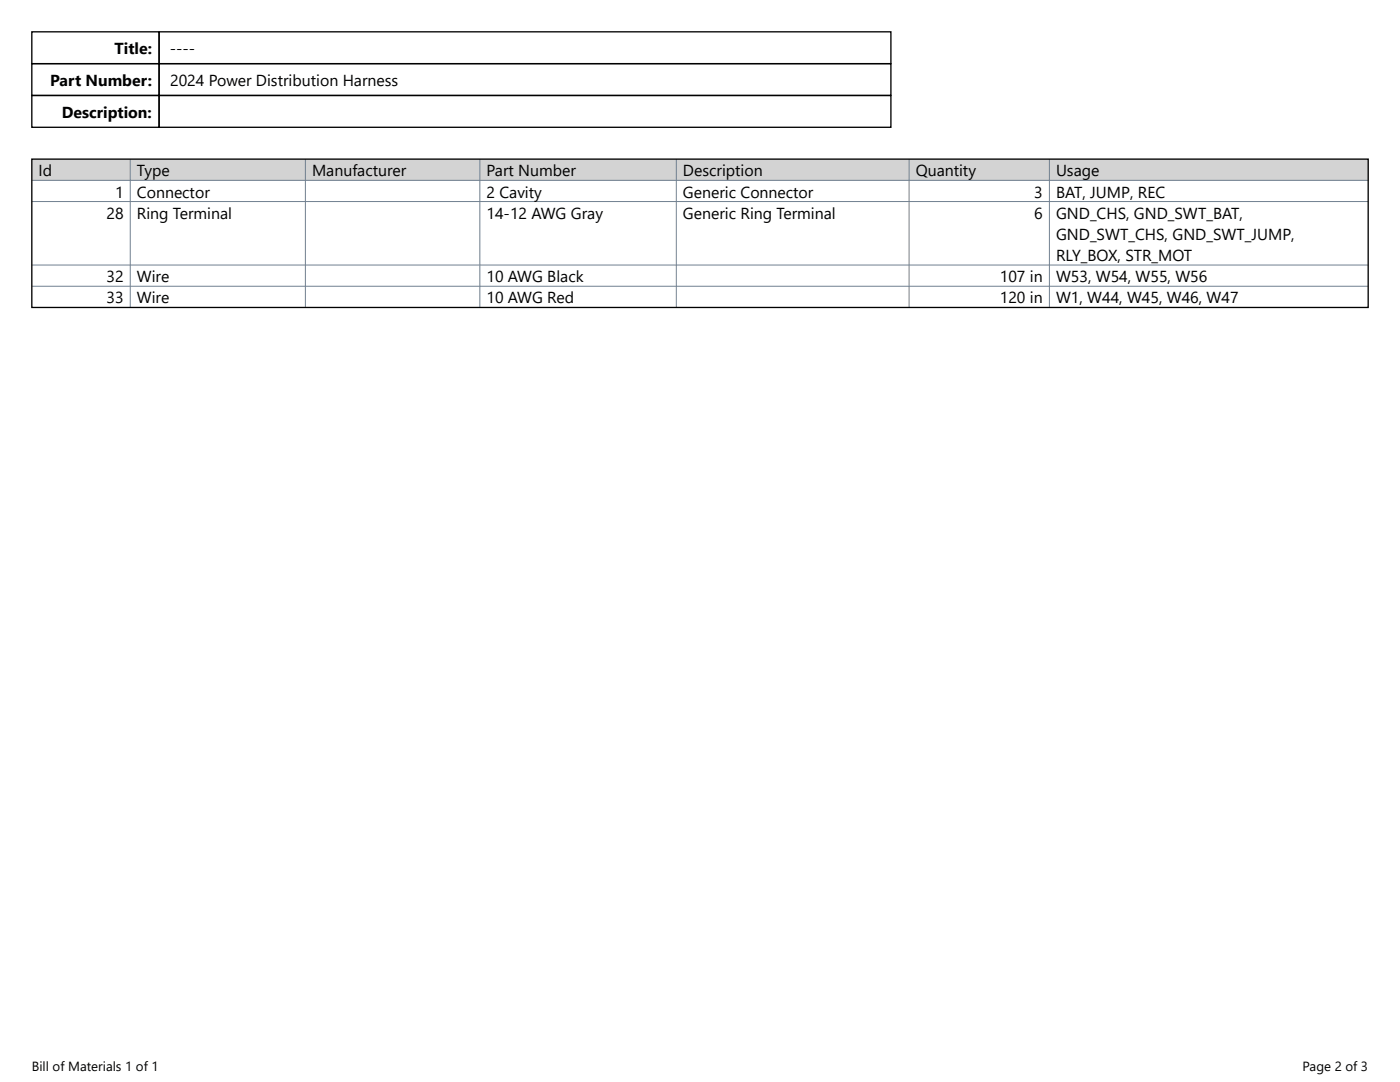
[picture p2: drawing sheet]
<svg xmlns="http://www.w3.org/2000/svg" width="279mm" height="216mm" viewBox="0 0 279 216" stroke-linecap="round" stroke-linejoin="round" font-family="sans-serif">
<defs><g id="words">
<g font-size="3.2">
<text x="22.9" y="10.8">Title:</text>
<text x="33.9" y="10.8">----</text>
<text x="10" y="17.2">Part Number:</text>
<text x="33.9" y="17.2">2024 Power Distribution Harness</text>
<text x="12.4" y="23.5">Description:</text>
<text x="7.7" y="35.2">Id</text>
<text x="27.3" y="35.2">Type</text>
<text x="62.3" y="35.2">Manufacturer</text>
<text x="97.1" y="35.2">Part Number</text>
<text x="136.3" y="35.2">Description</text>
<text x="182.8" y="35.2">Quantity</text>
<text x="210.8" y="35.2">Usage</text>
<text x="23" y="39.4">1</text>
<text x="27.3" y="39.4">Connector</text>
<text x="97.1" y="39.4">2 Cavity</text>
<text x="136.3" y="39.4">Generic Connector</text>
<text x="206.4" y="39.4">3</text>
<text x="210.8" y="39.4">BAT, JUMP, REC</text>
<text x="21.2" y="43.6">28</text>
<text x="27.3" y="43.6">Ring Terminal</text>
<text x="97.1" y="43.6">14-12 AWG Gray</text>
<text x="136.3" y="43.6">Generic Ring Terminal</text>
<text x="206.4" y="43.6">6</text>
<text x="210.8" y="43.6">GND_CHS, GND_SWT_BAT,</text>
<text x="210.8" y="47.9">GND_SWT_CHS, GND_SWT_JUMP,</text>
<text x="210.8" y="52.1">RLY_BOX, STR_MOT</text>
<text x="21.2" y="56.3">32</text>
<text x="27.3" y="56.3">Wire</text>
<text x="97.1" y="56.3">10 AWG Black</text>
<text x="199.5" y="56.3">107 in</text>
<text x="210.8" y="56.3">W53, W54, W55, W56</text>
<text x="21.2" y="60.5">33</text>
<text x="27.3" y="60.5">Wire</text>
<text x="97.1" y="60.5">10 AWG Red</text>
<text x="199.5" y="60.5">120 in</text>
<text x="210.8" y="60.5">W1, W44, W45, W46, W47</text>
</g>
<g font-size="2.6">
<text x="6.3" y="213.7">Bill of Materials 1 of 1</text>
<text x="260" y="213.7">Page 2 of 3</text>
</g>
</g></defs>
<path d="M6.3 31.8h266.8v4.2h-266.8z" fill-rule="evenodd" fill="#d3d3d3"/>
<path d="M6.3 36h266.8M26 31.8v29.6M60.9 31.8v29.6M95.8 31.8v29.6M135 31.8v29.6M181.4 31.8v29.6M209.4 31.8v29.6M6.3 40.2h266.8M6.3 52.9h266.8M6.3 57.1h266.8" fill="none" stroke="#708090" stroke-width=".2"/>
<path d="M6.3 12.7h25.4v6.4h-25.4zM6.3 6.4h25.4v6.3h-25.4zM6.3 19h25.4v6.4h-25.4zM31.8 6.4h146v6.3h-146zM31.8 12.7h146v6.4h-146zM31.8 19h146v6.4h-146zM6.3 31.8h266.8v29.6h-266.8z" fill="none" stroke="#000" stroke-width=".26"/>
<use href="#words"/>
</svg>
